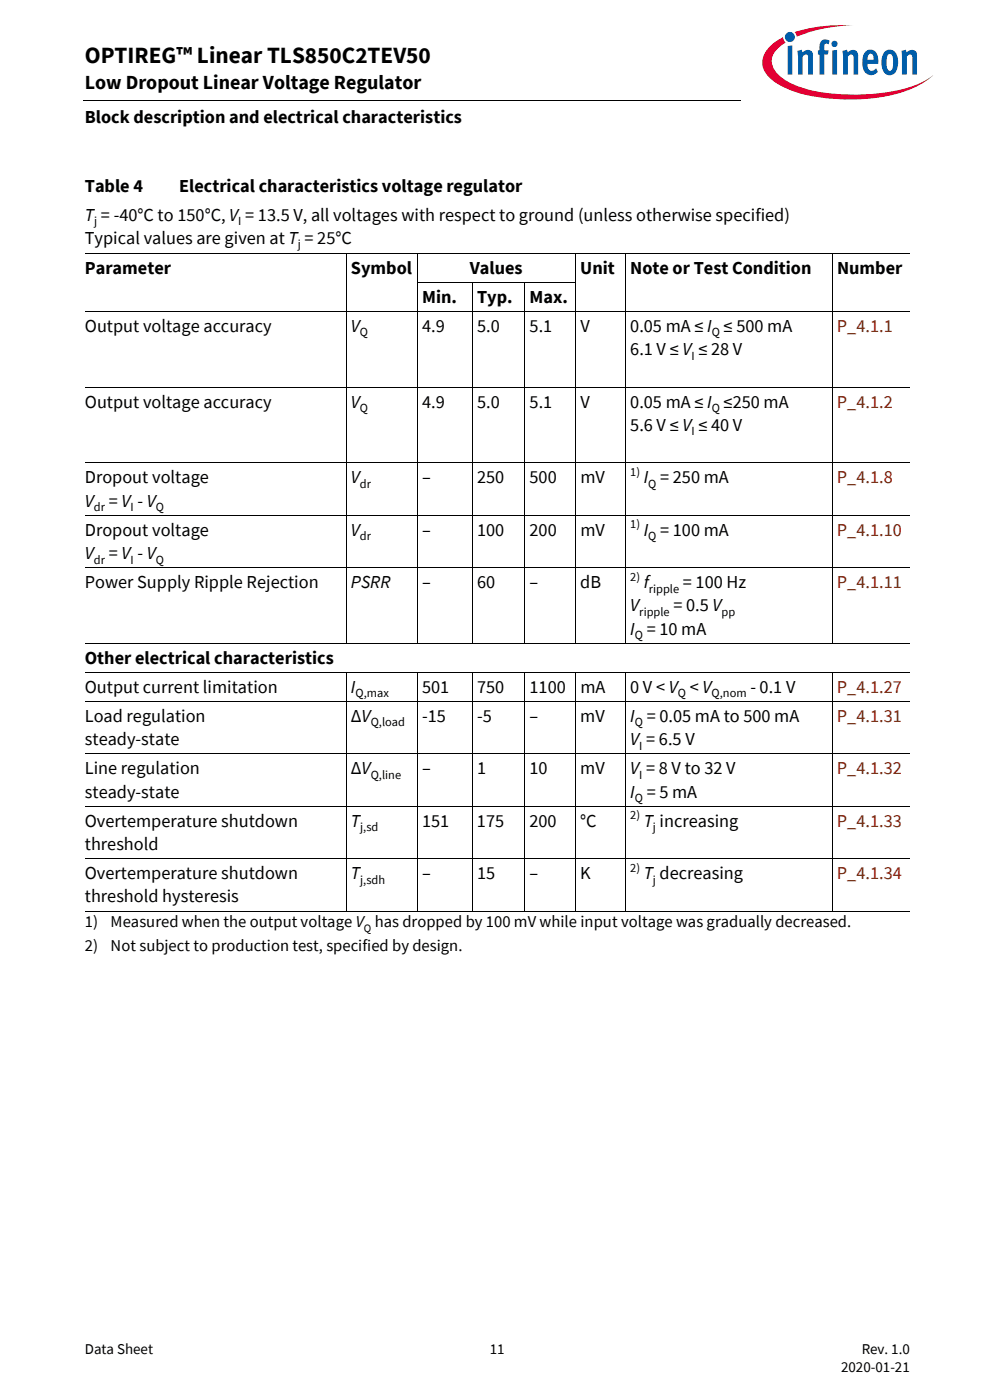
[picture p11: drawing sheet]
<svg xmlns="http://www.w3.org/2000/svg" width="210mm" height="297mm" viewBox="0 0 210 297" stroke-linecap="round" stroke-linejoin="round" font-family="sans-serif">
<defs><g id="words">
<text font-size="4.9" x="18" y="13.4">OPTIREG™ Linear TLS850C2TEV50</text>
<text font-size="4.2" x="18" y="19">Low Dropout Linear Voltage Regulator</text>
<g font-size="3.9">
<text x="18" y="26.2">Block description and electrical characteristics</text>
<text x="18" y="40.8">Table 4</text>
<text x="38" y="40.8">Electrical characteristics voltage regulator</text>
<text x="18" y="46.8">T = -40°C to 150°C, V = 13.5 V, all voltages with respect to ground (unless otherwise specified)</text>
<text x="18" y="51.7">Typical values are given at T = 25°C</text>
<text x="18" y="58.1">Parameter</text>
<text x="74.4" y="58.1">Symbol</text>
<text x="99.6" y="58.1">Values</text>
<text x="123.1" y="58.1">Unit</text>
<text x="133.7" y="58.1">Note or Test Condition</text>
<text x="177.5" y="58.1">Number</text>
<text x="89.5" y="64.2">Min.</text>
<text x="101.2" y="64.2">Typ.</text>
<text x="112.3" y="64.2">Max.</text>
<text x="18" y="70.4">Output voltage accuracy</text>
<text x="74.4" y="70.4">V</text>
<text x="89.5" y="70.4">4.9</text>
<text x="101.2" y="70.4">5.0</text>
<text x="112.3" y="70.4">5.1</text>
<text x="123.1" y="70.4">V</text>
<text x="133.7" y="70.4">0.05 mA ≤ I ≤ 500 mA</text>
<text x="133.7" y="75.4">6.1 V ≤ V ≤ 28 V</text>
<text x="18" y="86.5">Output voltage accuracy</text>
<text x="74.4" y="86.5">V</text>
<text x="89.5" y="86.5">4.9</text>
<text x="101.2" y="86.5">5.0</text>
<text x="112.3" y="86.5">5.1</text>
<text x="123.1" y="86.5">V</text>
<text x="133.7" y="86.5">0.05 mA ≤ I ≤250 mA</text>
<text x="133.7" y="91.4">5.6 V ≤ V ≤ 40 V</text>
<text x="18" y="102.5">Dropout voltage</text>
<text x="18" y="107.5">V</text>
<text x="23.1" y="107.5">= V - V</text>
<text x="74.4" y="102.5">V</text>
<text x="89.5" y="102.5">–</text>
<text x="101.2" y="102.5">250</text>
<text x="112.3" y="102.5">500</text>
<text x="123.1" y="102.5">mV</text>
<text x="136.5" y="102.5">I = 250 mA</text>
<text x="18" y="113.6">Dropout voltage</text>
<text x="74.4" y="113.6">V</text>
<text x="89.5" y="113.6">–</text>
<text x="101.2" y="113.6">100</text>
<text x="112.3" y="113.6">200</text>
<text x="123.1" y="113.6">mV</text>
<text x="136.5" y="113.6">I = 100 mA</text>
<text x="18" y="118.6">V</text>
<text x="23.1" y="118.6">= V - V</text>
<text x="18" y="124.7">Power Supply Ripple Rejection</text>
<text x="74.4" y="124.7">PSRR</text>
<text x="89.5" y="124.7">–</text>
<text x="101.2" y="124.7">60</text>
<text x="112.3" y="124.7">–</text>
<text x="123.1" y="124.7">dB</text>
<text x="136.5" y="124.7">f</text>
<text x="144.8" y="124.7">= 100 Hz</text>
<text x="133.7" y="129.7">V</text>
<text x="142.9" y="129.7">= 0.5 V</text>
<text x="133.7" y="134.6">I = 10 mA</text>
<text x="18" y="140.8">Other electrical characteristics</text>
<text x="18" y="147">Output current limitation</text>
<text x="74.4" y="147">I</text>
<text x="89.5" y="147">501</text>
<text x="101.2" y="147">750</text>
<text x="112.3" y="147">1100</text>
<text x="123.1" y="147">mA</text>
<text x="133.7" y="147">0 V &lt; V &lt; V</text>
<text x="159.2" y="147">- 0.1 V</text>
<text x="18" y="153.1">Load regulation</text>
<text x="74.4" y="153.1">ΔV</text>
<text x="89.5" y="153.1">-15</text>
<text x="101.2" y="153.1">-5</text>
<text x="112.3" y="153.1">–</text>
<text x="123.1" y="153.1">mV</text>
<text x="133.7" y="153.1">I = 0.05 mA to 500 mA</text>
<text x="18" y="158.1">steady-state</text>
<text x="133.7" y="158.1">V = 6.5 V</text>
<text x="18" y="164.3">Line regulation</text>
<text x="74.4" y="164.3">ΔV</text>
<text x="89.5" y="164.3">–</text>
<text x="101.2" y="164.3">1</text>
<text x="112.3" y="164.3">10</text>
<text x="123.1" y="164.3">mV</text>
<text x="133.7" y="164.3">V = 8 V to 32 V</text>
<text x="18" y="169.2">steady-state</text>
<text x="133.7" y="169.2">I = 5 mA</text>
<text x="18" y="175.4">Overtemperature shutdown</text>
<text x="74.4" y="175.4">T</text>
<text x="89.5" y="175.4">151</text>
<text x="101.2" y="175.4">175</text>
<text x="112.3" y="175.4">200</text>
<text x="123.1" y="175.4">°C</text>
<text x="136.5" y="175.4">T increasing</text>
<text x="18" y="180.3">threshold</text>
<text x="18" y="186.5">Overtemperature shutdown</text>
<text x="18" y="191.4">threshold hysteresis</text>
<text x="74.4" y="186.5">T</text>
<text x="89.5" y="186.5">–</text>
<text x="101.2" y="186.5">15</text>
<text x="112.3" y="186.5">–</text>
<text x="123.1" y="186.5">K</text>
<text x="136.5" y="186.5">T decreasing</text>
</g>
<g font-size="3.9" fill="#802600">
<text x="177.5" y="70.4">P_4.1.1</text>
<text x="177.5" y="86.5">P_4.1.2</text>
<text x="177.5" y="102.5">P_4.1.8</text>
<text x="177.5" y="113.6">P_4.1.10</text>
<text x="177.5" y="124.7">P_4.1.11</text>
<text x="177.5" y="147">P_4.1.27</text>
<text x="177.5" y="153.1">P_4.1.31</text>
<text x="177.5" y="164.3">P_4.1.32</text>
<text x="177.5" y="175.4">P_4.1.33</text>
<text x="177.5" y="186.5">P_4.1.34</text>
</g>
<g font-size="3.5">
<text x="18" y="196.7">1)</text>
<text x="23.5" y="196.7">Measured when the output voltage V has dropped by 100 mV while input voltage was gradually decreased.</text>
<text x="18" y="201.7">2)</text>
<text x="23.5" y="201.7">Not subject to production test, specified by design.</text>
</g>
<g font-size="3.2">
<text x="18" y="287.3">Data Sheet</text>
<text x="103.9" y="287.3">11</text>
<text x="182.8" y="287.3">Rev. 1.0</text>
<text x="178.4" y="291.2">2020-01-21</text>
</g>
<g font-size="2.6">
<text x="20" y="47.8">j</text>
<text x="50.5" y="47.8">I</text>
<text x="63.2" y="52.7">j</text>
<text x="76.3" y="71.4">Q</text>
<text x="151" y="71.4">Q</text>
<text x="146.7" y="76.3">I</text>
<text x="76.3" y="87.4">Q</text>
<text x="151" y="87.4">Q</text>
<text x="146.7" y="92.4">I</text>
<text x="133.7" y="101">1)</text>
<text x="76.3" y="103.5">dr</text>
<text x="137.5" y="103.5">Q</text>
<text x="19.9" y="108.4">dr</text>
<text x="27.7" y="108.4">I</text>
<text x="33.1" y="108.4">Q</text>
<text x="133.7" y="112.1">1)</text>
<text x="19.9" y="119.6">dr</text>
<text x="27.7" y="119.6">I</text>
<text x="33.1" y="119.6">Q</text>
<text x="76.3" y="114.6">dr</text>
<text x="137.5" y="114.6">Q</text>
<text x="133.7" y="123.2">2)</text>
<text x="137.6" y="125.7">ripple</text>
<text x="135.6" y="130.7">ripple</text>
<text x="153.1" y="130.7">pp</text>
<text x="134.6" y="135.6">Q</text>
<text x="75.4" y="147.9">Q,max</text>
<text x="143.8" y="147.9">Q</text>
<text x="150.9" y="147.9">Q,nom</text>
<text x="78.6" y="154.1">Q,load</text>
<text x="134.6" y="154.1">Q</text>
<text x="135.6" y="159">I</text>
<text x="78.6" y="165.2">Q,line</text>
<text x="135.6" y="165.2">I</text>
<text x="133.7" y="173.8">2)</text>
<text x="134.6" y="170.2">Q</text>
<text x="76.4" y="176.3">j,sd</text>
<text x="138.5" y="176.3">j</text>
<text x="133.7" y="184.9">2)</text>
<text x="76.4" y="187.5">j,sdh</text>
<text x="138.5" y="187.5">j</text>
</g>
<text font-size="2.4" x="77.2" y="197.6">Q</text>
</g></defs>
<path d="M17.7 21.3l.1 .1z" fill="#000"/>
<path d="M17.8 21.4h140.5" fill="none" stroke="#000" stroke-width=".21"/>
<path d="M157.3 5.1h42.7v21.5h-42.7z" fill="#fff"/>
<path d="M168.6 6.8l.4 1 1.4-.5a31.9 31.9 0 0 1 10.7-1.9 32.2 32.2 0 0 0-12.5 1.4zM163.4 9.8a4.3 4.3 0 0 0 0 6.9 21.8 21.8 0 0 0 11.7 4.1 38.5 38.5 0 0 0 18.7-2.1 14.3 14.3 0 0 0 4.2-2.8 18.4 18.4 0 0 1-8.8 3.5 40.4 40.4 0 0 1-20.2-1.2l-1.6-.7a6.4 6.4 0 0 1-3.7-4.4 5.1 5.1 0 0 1 2.9-4.1l-.3-.3-.2-.8-1 .5z" fill-rule="evenodd" fill="#e30034"/>
<path d="M166.5 7.8a1.06 1.06 0 0 0 2.1 0 1.06 1.06 0 0 0-2.1 0zM167.1 9.8v6h.9v-6.2zM169.1 10.8l.2 1.3v3.7h.9v-3.8l.7-.4h.3l.2 .3v3.9h1v-3.9a1.21 1.21 0 0 0-.8-1.3 1.21 1.21 0 0 0-1.4 .5l-.1-.6zM174.3 8.6a2.41 2.41 0 0 0-.5 2.1h-.3v.9h.3v4.2h1v-4.2h.8l.2-.9h-1v-.9a.49 .49 0 0 1 .3-.6 .49 .49 0 0 1 .6 .2l.3-.7a1.45 1.45 0 0 0-1.7-.1zM176.5 10.7v5.1h1v-5.2zM176.3 9.3a.7 .7 0 0 0 1.4 0 .7 .7 0 0 0-1.4 0zM178.7 10.8l.1 5h1v-3.8a.64 .64 0 0 1 .5-.5 .64 .64 0 0 1 .7 .4v3.9h1v-3.9a1.22 1.22 0 0 0-.8-1.3 1.22 1.22 0 0 0-1.4 .5l-.2-.6zM183.7 10.8a3.9 3.9 0 0 0-.1 4.7 1.76 1.76 0 0 0 2.6-.3l-.4-.7a.99 .99 0 0 1-1.6 .1l-.2-1.1h2.3v-.2a2.3 2.3 0 0 0-1.5-2.8h-.5zM184.2 11.7a.65 .65 0 0 1 .9-.2 .65 .65 0 0 1 .2 .9v.3h-1.3zM187.7 10.9a3.9 3.9 0 0 0 .1 4.8 1.68 1.68 0 0 0 2.6-1.5 3.8 3.8 0 0 0-.7-3.3 1.59 1.59 0 0 0-2 0zM188.4 11.6l.2-.1a.86 .86 0 0 1 .8 1.2v.7a1.26 1.26 0 0 1-.6 1.7 2.12 2.12 0 0 1-.7-2.4l.1-.9zM191.2 10.8l.1 5h1v-3.8l.7-.4h.3l.2 .3v3.9h1v-4.2a1.08 1.08 0 0 0-.6-1 1.08 1.08 0 0 0-1.3 .2l-.4 .3v-.6z" fill-rule="evenodd" fill="#005da9"/>
<g fill="none" stroke="#000" stroke-width=".21">
<path d="M18 53.7h174.9M73.4 53.7v82.8M88.4 59.9h33.7M88.5 53.7v82.8M100.1 59.8v76.7M111.3 59.8v76.7M122 53.7v82.8M132.6 53.7v82.8M176.5 53.7v82.8M18 66.1h174.9M18 82.1h174.9M18 98.2h174.9"/>
<path d="M18 109.3h174.9M18 120.4h174.9M18 136.5h174.9M18 142.6h174.9M18 148.8h174.9M18 159.9h174.9M73.4 142.6v50.7M88.5 142.6v50.7M100.1 142.6v50.7M111.3 142.6v50.7M122 142.6v50.7M132.6 142.6v50.7"/>
<path d="M176.5 142.6v50.7M18 171h174.9M18 182.2h174.9M18 193.3h174.9"/>
</g>
<use href="#words"/>
</svg>
